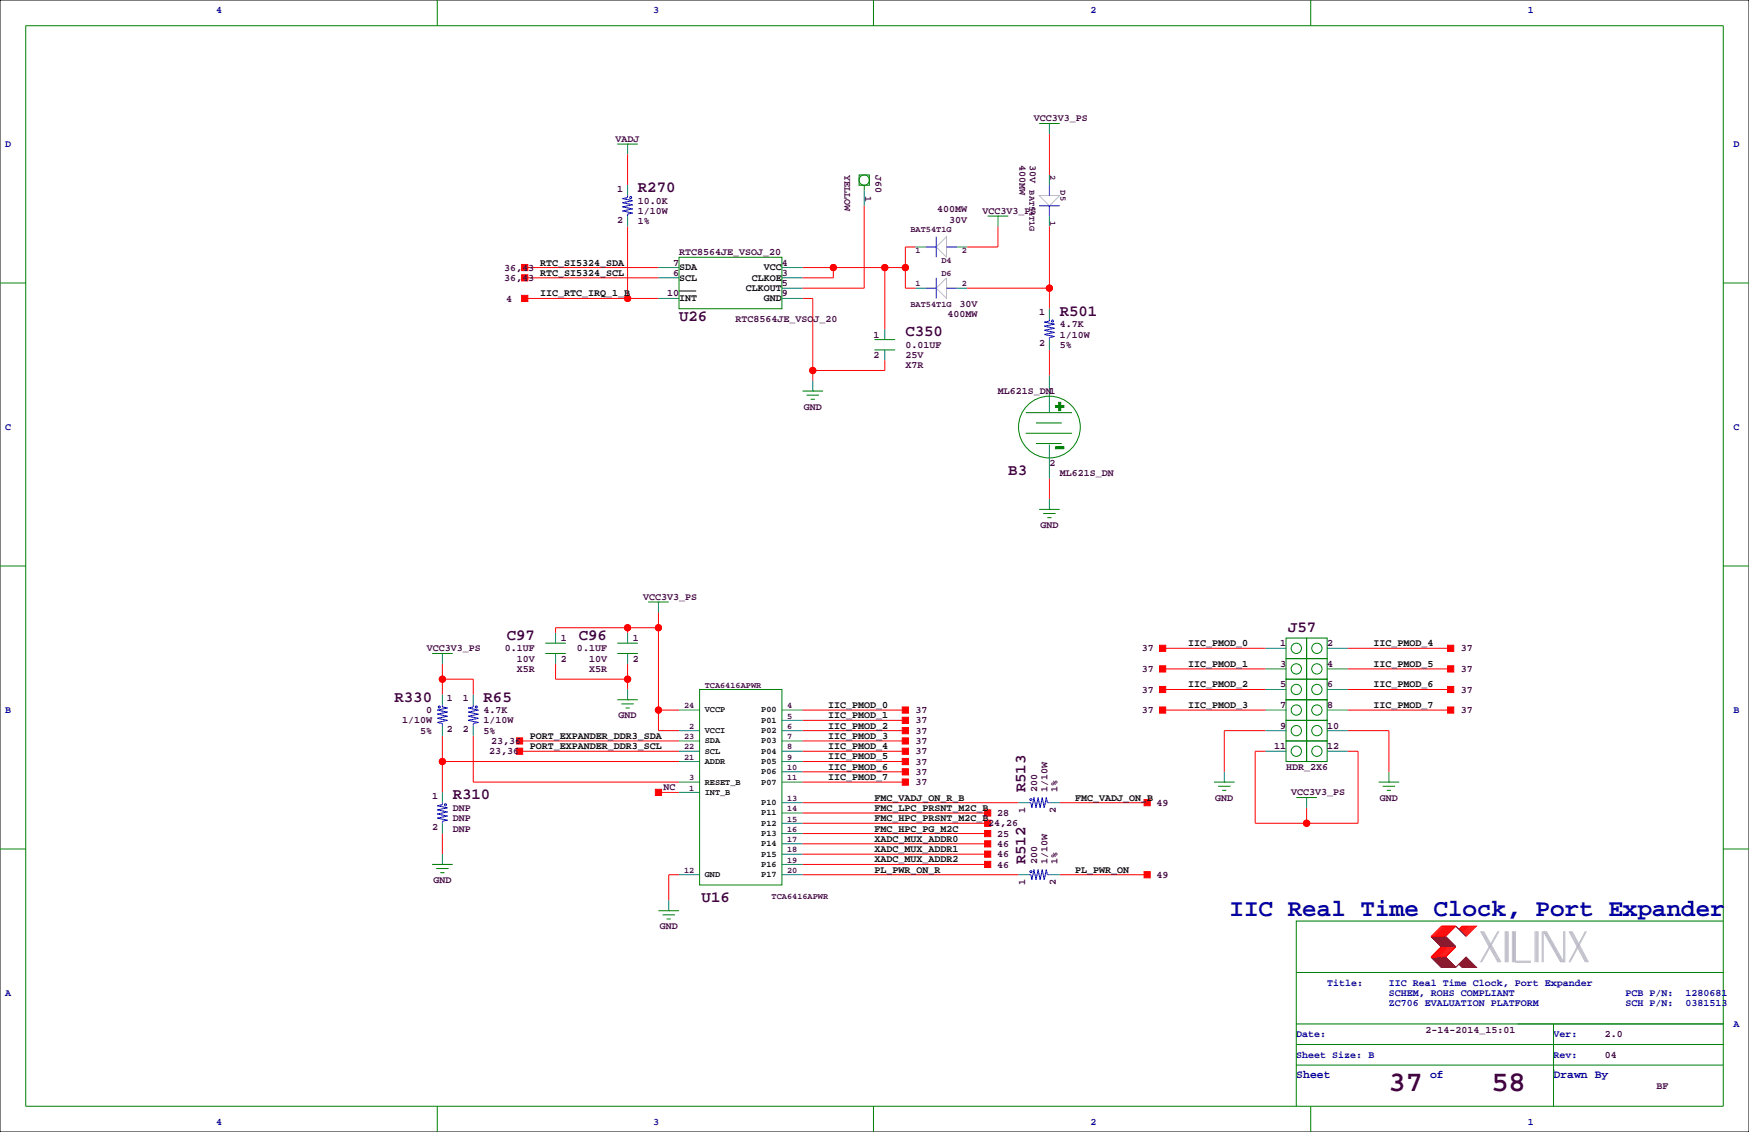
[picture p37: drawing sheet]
<svg xmlns="http://www.w3.org/2000/svg" width="432mm" height="279mm" viewBox="0 0 432 279" stroke-linecap="round" stroke-linejoin="round" font-family="sans-serif">
<defs><g id="words">
<g font-size="7.1" fill="#400040">
<text x="342.8" y="269.3">37</text>
<text x="368.2" y="269.3">58</text>
</g>
<text font-size="6" fill="#0000a0" x="303.5" y="226.1">IIC Real Time Clock, Port Expander</text>
<g font-size="3.9" fill="#400040">
<text x="157.5" y="47.5">R270</text>
<text x="261.6" y="77.9">R501</text>
<text x="167.6" y="79.2">U26</text>
<text x="223.5" y="83">C350</text>
<text x="248.9" y="117.3">B3</text>
<text x="318" y="155.9">J57</text>
<text x="125.1" y="158">C97</text>
<text x="142.9" y="158">C96</text>
<text x="97.4" y="173.2">R330</text>
<text x="119.4" y="173.2">R65</text>
<text x="111.8" y="197.3">R310</text>
<text x="253.2" y="195.6" transform="rotate(-90 253.2 195.6)">R513</text>
<text x="253.2" y="213.4" transform="rotate(-90 253.2 213.4)">R512</text>
<text x="173.2" y="222.7">U16</text>
</g>
<g font-size="2.8" fill="#0000a0">
<text x="320" y="266.1">Sheet</text>
<text x="353.1" y="266.1">of</text>
<text x="383.5" y="266.1">Drawn By</text>
</g>
<g font-size="2.5" fill="#0000a0">
<text x="53.3" y="3.3">4</text>
<text x="161.3" y="3.3">3</text>
<text x="269.2" y="3.3">2</text>
<text x="377.2" y="3.3">1</text>
<text x="1.3" y="36.3">D</text>
<text x="428" y="36.3">D</text>
<text x="1.3" y="106.2">C</text>
<text x="428" y="106.2">C</text>
<text x="1.3" y="176">B</text>
<text x="428" y="176">B</text>
<text x="1.3" y="245.9">A</text>
<text x="327.7" y="243.3">Title:</text>
<text x="342.9" y="245.9">SCHEM, ROHS COMPLIANT</text>
<text x="342.9" y="243.3">IIC Real Time Clock, Port Expander</text>
<text x="401.3" y="245.9">PCB P/N:</text>
<text x="416.1" y="245.9">1280681</text>
<text x="342.9" y="248.4">ZC706 EVALUATION PLATFORM</text>
<text x="401.3" y="248.4">SCH P/N:</text>
<text x="416.1" y="248.4">0381513</text>
<text x="320" y="256">Date:</text>
<text x="383.5" y="256">Ver:</text>
<text x="428" y="253.5">A</text>
<text x="320" y="261.1">Sheet Size: B</text>
<text x="383.5" y="261.1">Rev:</text>
<text x="53.3" y="277.6">4</text>
<text x="161.3" y="277.6">3</text>
<text x="269.2" y="277.6">2</text>
<text x="377.2" y="277.6">1</text>
</g>
<g font-size="2.5" fill="#400040">
<text x="255.3" y="30">VCC3V3_PS</text>
<text x="152" y="35.1">VADJ</text>
<text x="251.7" y="40.6" transform="rotate(90 251.7 40.6)">400MW</text>
<text x="254.2" y="40.6" transform="rotate(90 254.2 40.6)">30V</text>
<text x="152.4" y="47.3">1</text>
<text x="208.5" y="43.2" transform="rotate(90 208.5 43.2)">YELLOW</text>
<text x="216.1" y="43.2" transform="rotate(90 216.1 43.2)">J60</text>
<text x="157.5" y="50.3">10.0K</text>
<text x="157.5" y="52.8">1/10W</text>
<text x="213.6" y="48.3" transform="rotate(90 213.6 48.3)">1</text>
<text x="231.4" y="52.4">400MW</text>
<text x="242.6" y="52.8">VCC3V3_PS</text>
<text x="152.4" y="55">2</text>
<text x="157.5" y="55.4">1%</text>
<text x="234.3" y="55">30V</text>
<text x="166.2" y="65.5">7</text>
<text x="167.6" y="63">RTC8564JE_VSOJ_20</text>
<text x="193" y="65.5">4</text>
<text x="124.5" y="69.3">36,43</text>
<text x="124.5" y="66.8">36,43</text>
<text x="166.2" y="68.1">6</text>
<text x="193" y="70.6">5</text>
<text x="193" y="68.1">3</text>
<text x="125" y="74.4">4</text>
<text x="164.7" y="73.2">10</text>
<text x="193" y="73.2">9</text>
<text x="236.9" y="75.7">30V</text>
<text x="256.5" y="77.8">1</text>
<text x="181.6" y="79.5">RTC8564JE_VSOJ_20</text>
<text x="215.7" y="83.3">1</text>
<text x="233.9" y="78.2">400MW</text>
<text x="261.6" y="83.3">1/10W</text>
<text x="261.6" y="80.8">4.7K</text>
<text x="215.7" y="88.4">2</text>
<text x="223.5" y="88.4">25V</text>
<text x="223.5" y="85.9">0.01UF</text>
<text x="256.5" y="85.4">2</text>
<text x="261.6" y="85.9">5%</text>
<text x="223.5" y="90.9">X7R</text>
<text x="198.4" y="101.1">GND</text>
<text x="246.4" y="97.3">ML621S_DN</text>
<text x="259.1" y="97.3">1</text>
<text x="259.1" y="115.1">2</text>
<text x="261.6" y="117.6">ML621S_DN</text>
<text x="256.9" y="130.3">GND</text>
<text x="158.7" y="148.1">VCC3V3_PS</text>
<text x="105.4" y="160.8">VCC3V3_PS</text>
<text x="124.7" y="160.8">0.1UF</text>
<text x="138.4" y="158.2">1</text>
<text x="142.5" y="160.8">0.1UF</text>
<text x="156.2" y="158.2">1</text>
<text x="281.9" y="160.8">37</text>
<text x="316" y="159.5">1</text>
<text x="327.7" y="159.5">2</text>
<text x="360.7" y="160.8">37</text>
<text x="127.6" y="165.9">X5R</text>
<text x="127.6" y="163.3">10V</text>
<text x="138.4" y="163.3">2</text>
<text x="145.4" y="163.3">10V</text>
<text x="145.4" y="165.9">X5R</text>
<text x="156.2" y="163.3">2</text>
<text x="281.9" y="165.9">37</text>
<text x="316" y="164.6">3</text>
<text x="327.7" y="164.6">4</text>
<text x="360.7" y="165.9">37</text>
<text x="110.3" y="173.1">1</text>
<text x="114.3" y="173.1">1</text>
<text x="281.9" y="170.9">37</text>
<text x="316" y="169.7">5</text>
<text x="327.7" y="169.7">6</text>
<text x="360.7" y="170.9">37</text>
<text x="99.3" y="178.6">1/10W</text>
<text x="105.2" y="176">0</text>
<text x="119.4" y="176">4.7K</text>
<text x="119.4" y="178.6">1/10W</text>
<text x="152.7" y="177.3">GND</text>
<text x="226.1" y="176">37</text>
<text x="226.1" y="178.6">37</text>
<text x="281.9" y="176">37</text>
<text x="316" y="174.8">7</text>
<text x="316" y="179.8">9</text>
<text x="327.7" y="174.8">8</text>
<text x="327.7" y="179.8">10</text>
<text x="360.7" y="176">37</text>
<text x="103.7" y="181.1">5%</text>
<text x="110.3" y="180.7">2</text>
<text x="114.3" y="180.7">2</text>
<text x="119.4" y="181.1">5%</text>
<text x="121.3" y="183.6">23,36</text>
<text x="226.1" y="183.6">37</text>
<text x="226.1" y="181.1">37</text>
<text x="314.5" y="184.9">11</text>
<text x="327.7" y="184.9">12</text>
<text x="120.8" y="186.2">23,36</text>
<text x="226.1" y="191.3">37</text>
<text x="226.1" y="188.7">37</text>
<text x="226.1" y="186.2">37</text>
<text x="317.5" y="190">HDR_2X6</text>
<text x="106.7" y="197.2">1</text>
<text x="163.8" y="195.1">NC</text>
<text x="226.1" y="193.8">37</text>
<text x="256" y="195.6" transform="rotate(-90 256 195.6)">200</text>
<text x="258.6" y="195.6" transform="rotate(-90 258.6 195.6)">1/10W</text>
<text x="261.1" y="195.6" transform="rotate(-90 261.1 195.6)">1%</text>
<text x="300" y="197.6">GND</text>
<text x="318.8" y="196.3">VCC3V3_PS</text>
<text x="340.7" y="197.6">GND</text>
<text x="111.8" y="200.2">DNP</text>
<text x="111.8" y="202.7">DNP</text>
<text x="243.9" y="204">24,26</text>
<text x="246.2" y="201.4">28</text>
<text x="253.1" y="200.7" transform="rotate(-90 253.1 200.7)">1</text>
<text x="260.7" y="200.7" transform="rotate(-90 260.7 200.7)">2</text>
<text x="285.5" y="198.9">49</text>
<text x="106.7" y="204.8">2</text>
<text x="111.8" y="205.2">DNP</text>
<text x="246.2" y="209">46</text>
<text x="246.2" y="206.5">25</text>
<text x="246.2" y="214.1">46</text>
<text x="246.2" y="211.6">46</text>
<text x="256" y="213.4" transform="rotate(-90 256 213.4)">200</text>
<text x="258.6" y="213.4" transform="rotate(-90 258.6 213.4)">1/10W</text>
<text x="261.1" y="213.4" transform="rotate(-90 261.1 213.4)">1%</text>
<text x="107" y="217.9">GND</text>
<text x="253.1" y="218.4" transform="rotate(-90 253.1 218.4)">1</text>
<text x="260.7" y="218.4" transform="rotate(-90 260.7 218.4)">2</text>
<text x="285.5" y="216.7">49</text>
<text x="162.9" y="229.4">GND</text>
<text x="351.9" y="255">2-14-2014_15:01</text>
<text x="396.2" y="256">2.0</text>
<text x="396.2" y="261.1">04</text>
<text x="408.9" y="268.7">BF</text>
</g>
<g font-size="2.5">
<text x="133.3" y="65.5">RTC_SI5324_SDA</text>
<text x="133.3" y="68.1">RTC_SI5324_SCL</text>
<text x="167.6" y="66.7">SDA</text>
<text x="167.6" y="69.3">SCL</text>
<text x="184.1" y="71.8">CLKOUT</text>
<text x="185.6" y="69.3">CLKOE</text>
<text x="188.6" y="66.7">VCC</text>
<text x="133.3" y="73.2">IIC_RTC_IRQ_1_B</text>
<text x="167.6" y="74.4">INT</text>
<text x="188.6" y="74.4">GND</text>
<text x="293.4" y="159.5">IIC_PMOD_0</text>
<text x="339.1" y="159.5">IIC_PMOD_4</text>
<text x="293.4" y="164.6">IIC_PMOD_1</text>
<text x="339.1" y="164.6">IIC_PMOD_5</text>
<text x="293.4" y="169.7">IIC_PMOD_2</text>
<text x="339.1" y="169.7">IIC_PMOD_6</text>
<text x="204.5" y="179.8">IIC_PMOD_2</text>
<text x="204.5" y="174.8">IIC_PMOD_0</text>
<text x="204.5" y="177.3">IIC_PMOD_1</text>
<text x="293.4" y="174.8">IIC_PMOD_3</text>
<text x="339.1" y="174.8">IIC_PMOD_7</text>
<text x="130.8" y="182.4">PORT_EXPANDER_DDR3_SDA</text>
<text x="130.8" y="184.9">PORT_EXPANDER_DDR3_SCL</text>
<text x="204.5" y="184.9">IIC_PMOD_4</text>
<text x="204.5" y="182.4">IIC_PMOD_3</text>
<text x="204.5" y="190">IIC_PMOD_6</text>
<text x="204.5" y="187.5">IIC_PMOD_5</text>
<text x="204.5" y="192.5">IIC_PMOD_7</text>
<text x="215.9" y="197.6">FMC_VADJ_ON_R_B</text>
<text x="265.4" y="197.6">FMC_VADJ_ON_B</text>
<text x="215.9" y="202.7">FMC_HPC_PRSNT_M2C_B</text>
<text x="215.9" y="200.2">FMC_LPC_PRSNT_M2C_B</text>
<text x="215.9" y="207.8">XADC_MUX_ADDR0</text>
<text x="215.9" y="205.2">FMC_HPC_PG_M2C</text>
<text x="215.9" y="215.4">PL_PWR_ON_R</text>
<text x="215.9" y="212.9">XADC_MUX_ADDR2</text>
<text x="215.9" y="210.3">XADC_MUX_ADDR1</text>
<text x="265.4" y="215.4">PL_PWR_ON</text>
</g>
<g font-size="2.1" fill="#400040">
<text x="254.2" y="47" transform="rotate(90 254.2 47)">BAT54T1G</text>
<text x="259.3" y="43.2" transform="rotate(90 259.3 43.2)">2</text>
<text x="261.8" y="47" transform="rotate(90 261.8 47)">D5</text>
<text x="224.8" y="57.3">BAT54T1G</text>
<text x="259.3" y="54.6" transform="rotate(90 259.3 54.6)">1</text>
<text x="226.1" y="62.3">1</text>
<text x="232.4" y="64.9">D4</text>
<text x="237.5" y="62.3">2</text>
<text x="226.1" y="70.7">1</text>
<text x="232.4" y="68.1">D6</text>
<text x="237.5" y="70.7">2</text>
<text x="224.8" y="75.8">BAT54T1G</text>
<text x="174" y="169.7">TCA6416APWR</text>
<text x="168.9" y="174.8">24</text>
<text x="170.2" y="179.9">2</text>
<text x="194.3" y="174.8">4</text>
<text x="194.3" y="177.4">5</text>
<text x="194.3" y="179.9">6</text>
<text x="168.9" y="182.4">23</text>
<text x="168.9" y="185">22</text>
<text x="194.3" y="182.4">7</text>
<text x="194.3" y="185">8</text>
<text x="168.9" y="187.5">21</text>
<text x="194.3" y="187.5">9</text>
<text x="194.3" y="190.1">10</text>
<text x="170.2" y="192.6">3</text>
<text x="170.2" y="195.1">1</text>
<text x="194.3" y="197.7">13</text>
<text x="194.3" y="192.6">11</text>
<text x="194.3" y="200.2">14</text>
<text x="194.3" y="202.8">15</text>
<text x="194.3" y="205.3">16</text>
<text x="194.3" y="207.8">17</text>
<text x="168.9" y="215.5">12</text>
<text x="194.3" y="215.5">20</text>
<text x="194.3" y="210.4">18</text>
<text x="194.3" y="212.9">19</text>
<text x="190.5" y="221.8">TCA6416APWR</text>
</g>
<g font-size="2.1">
<text x="174" y="175.9">VCCP</text>
<text x="188" y="175.9">P00</text>
<text x="188" y="178.4">P01</text>
<text x="174" y="180.9">VCCI</text>
<text x="174" y="183.5">SDA</text>
<text x="188" y="180.9">P02</text>
<text x="188" y="183.5">P03</text>
<text x="174" y="186">SCL</text>
<text x="174" y="188.6">ADDR</text>
<text x="188" y="186">P04</text>
<text x="188" y="188.6">P05</text>
<text x="188" y="191.1">P06</text>
<text x="174" y="193.6">RESET_B</text>
<text x="174" y="196.2">INT_B</text>
<text x="188" y="193.6">P07</text>
<text x="188" y="198.7">P10</text>
<text x="188" y="201.3">P11</text>
<text x="188" y="203.8">P12</text>
<text x="188" y="206.3">P13</text>
<text x="188" y="208.9">P14</text>
<text x="188" y="211.4">P15</text>
<text x="188" y="214">P16</text>
<text x="174" y="216.5">GND</text>
<text x="188" y="216.5">P17</text>
</g>
</g></defs>
<path d="M0 0h431.8v279.4h-431.8zM167.6 71.8h4.3" fill="none" stroke="#000" stroke-width=".25"/>
<g fill="none" stroke="#f00" stroke-width=".25">
<path d="M154.9 38.1v7.6M259.1 33v10.2M154.9 55.9v17.8M213.4 50.8v20.3h-15.3M246.4 55.9v5.1h-7.6M259.1 55.9v20.3M129.5 66h33.1M129.5 68.6h33.1M129.5 73.7h33.1M198.1 66h25.4M198.1 73.7h2.6v20.3M205.7 66v2.6h-7.6"/>
<path d="M218.4 66v15.3M226.1 61h-2.6v10.1h2.6M238.8 71.1h20.3M218.4 88.9v2.5h-17.7M259.1 86.4v6.3M259.1 118.1v5.1M154.9 154.9v1.3M162.6 154.9h-25.4v1.3M162.6 151.1v29.2h5M109.2 167.6h7.6v3.8M109.2 163.8v7.6M137.2 163.8v3.8h17.7"/>
<path d="M154.9 163.8v6.4M162.6 175.3h5M198.1 175.3h25.4M198.1 177.8h25.4M287 175.3h25.4M287 165.1h25.4M287 170.2h25.4M287 160h25.4M332.7 175.3h25.4M332.7 165.1h25.4M332.7 170.2h25.4M332.7 160h25.4"/>
<path d="M109.2 181.6v14M109.2 188h58.4M116.8 181.6v11.4h50.8M128.3 182.9h39.3M128.3 185.4h39.3M162.6 195.6h5M198.1 198.1h53.4M198.1 193h25.4M198.1 188h25.4M198.1 180.3h25.4M198.1 182.9h25.4M198.1 185.4h25.4"/>
<path d="M198.1 190.5h25.4M261.6 198.1h21.6M312.4 180.3h-10.1v10.2M312.4 185.4h-2.5v17.8h25.4v-17.8h-2.6M322.6 199.4v3.8M332.7 180.3h10.2v10.2M109.2 205.7v5.1M167.6 215.9h-2.5v6.3M198.1 215.9h53.4M198.1 203.2h45.7M198.1 200.7h45.7M198.1 205.7h45.7"/>
<path d="M198.1 210.8h45.7M198.1 213.4h45.7M198.1 208.3h45.7M261.6 215.9h21.6M355.9 233.7l-2.6 2.5h3.6l2.5-2.5M355.9 228.6h3.5l-2.5 2.5h-3.6zM356.1 233.7l-2.5 2.5M356.1 228.6l-2.5 2.5M356.4 233.7l-2.6 2.5M356.4 228.6l-2.6 2.5M356.6 233.7l-2.5 2.5M356.6 228.6l-2.5 2.5"/>
<path d="M356.9 233.7l-2.6 2.5M356.9 228.6l-2.6 2.5M357.1 233.7l-2.5 2.5M357.1 228.6l-2.5 2.5M357.4 233.7l-2.6 2.5M357.4 228.6l-2.6 2.5M357.6 233.7l-2.5 2.5M357.6 228.6l-2.5 2.5M357.9 233.7l-2.6 2.5M357.9 228.6l-2.6 2.5M358.1 233.7l-2.5 2.5M358.1 228.6l-2.5 2.5"/>
<path d="M358.4 233.7l-2.5 2.5M358.4 228.6l-2.5 2.5M358.6 233.7l-2.5 2.5M358.6 228.6l-2.5 2.5M358.9 233.7l-2.5 2.5M358.9 228.6l-2.5 2.5M359.2 233.7l-2.6 2.5M359.2 228.6l-2.6 2.5M360.2 229.4l.7-.8h3.6l-2.6 2.5M361.2 228.6l-.8 .8M361.4 228.6l-1 1M361.7 228.6l-1 1"/>
<path d="M361.9 228.6l-1.2 1.3M362.2 228.6l-1.3 1.3M362.5 228.6l-1.6 1.5M362.7 228.6l-1.5 1.5M363 228.6l-1.8 1.8M363.2 228.6l-1.8 1.8M363.5 228.6l-2.1 2M363.7 228.6l-2 2M364 228.6l-2.3 2.3M364.2 228.6l-2.3 2.3"/>
<circle cx="154.9" cy="73.7" r=".76"/>
<circle cx="205.7" cy="66" r=".76"/>
<circle cx="218.4" cy="66" r=".76"/>
<circle cx="223.5" cy="66" r=".76"/>
<circle cx="259.1" cy="71.1" r=".76"/>
<circle cx="200.7" cy="91.4" r=".76"/>
<circle cx="154.9" cy="154.9" r=".76"/>
<circle cx="162.6" cy="154.9" r=".76"/>
<circle cx="109.2" cy="167.6" r=".76"/>
<circle cx="154.9" cy="167.6" r=".76"/>
<circle cx="162.6" cy="175.3" r=".76"/>
<circle cx="109.2" cy="188" r=".76"/>
<circle cx="322.6" cy="203.2" r=".76"/>
</g>
<g fill="none" stroke="#008080" stroke-width=".25">
<path d="M154.9 35.6v2.5M259.1 30.5v2.5M154.9 45.7v2.6M154.9 53.3v2.6M213.4 47v3.8M246.4 53.3v2.6M259.1 43.2v2.5M259.1 53.3v2.6M162.6 73.7h5M162.6 66h5M162.6 68.6h5M193 71.1h5.1"/>
<path d="M193 73.7h5.1M193 66h5.1M193 68.6h5.1M226.1 61h2.5M226.1 71.1h2.5M236.2 61h2.6M236.2 71.1h2.6M259.1 76.2v2.5M200.7 94v2.5M218.4 81.3v2.5M218.4 86.4v2.5M259.1 83.8v2.6"/>
<path d="M259.1 92.7v9.2M259.1 109.7v8.4M259.1 123.2v2.5M137.2 156.2v2.6M154.9 156.2v2.6M162.6 148.6v2.5M109.2 161.3v2.5M109.2 171.4v2.6M109.2 179.1v2.5M116.8 171.4v2.6M116.8 179.1v2.5M137.2 161.3v2.5"/>
<path d="M154.9 161.3v2.5M154.9 170.2v2.5M167.6 175.3h5.1M193 175.3h5.1M193 177.8h5.1M312.4 160h5.1M312.4 165.1h5.1M312.4 170.2h5.1M312.4 175.3h5.1M327.7 160h5M327.7 165.1h5M327.7 170.2h5"/>
<path d="M327.7 175.3h5M109.2 195.6v2.5M167.6 180.3h5.1M167.6 185.4h5.1M167.6 182.9h5.1M167.6 188h5.1M167.6 193h5.1M167.6 195.6h5.1M193 180.3h5.1M193 185.4h5.1M193 198.1h5.1M193 182.9h5.1"/>
<path d="M193 188h5.1M193 190.5h5.1M193 193h5.1M251.5 198.1h2.5M259.1 198.1h2.5M302.3 190.5v2.5M312.4 180.3h5.1M312.4 185.4h5.1M322.6 196.8v2.6M327.7 180.3h5M327.7 185.4h5M342.9 190.5v2.5"/>
<path d="M109.2 203.2v2.5M109.2 210.8v2.6M167.6 215.9h5.1M193 215.9h5.1M193 200.7h5.1M193 203.2h5.1M193 205.7h5.1M193 208.3h5.1M193 210.8h5.1M193 213.4h5.1M251.5 215.9h2.5M259.1 215.9h2.5"/>
<path d="M165.1 222.2v2.6"/>
</g>
<g fill="none" stroke="#c0c0c0" stroke-width=".25">
<path d="M256.5 48.3h5.1l-2.5 2.5zM231.1 61l2.6-2.6v5.1zM231.1 71.1l2.6-2.5v5.1zM365.5 229.9l4.3 7.6M365.8 229.9l4.3 7.6M366 229.9l4.3 7.6M366.3 229.9l4.3 7.6M369.8 229.9l-4.3 7.6M370.1 229.9l-4.3 7.6M371.6 229.9v7.6M371.9 229.9v7.6M372.1 229.9v7.6"/>
<path d="M372.4 229.9v7.6M373.4 229.9v7.6M373.6 229.9v7.6M373.9 229.9v7.6M374.1 229.9v7.6h3.9M374.1 237.2h3.9M379 229.9v7.6M379.2 229.9v7.6M379.5 229.9v7.6M379.7 229.9v7.6M380.7 229.9v7.6M381 237.5v-7.6l4.3 7.6"/>
<path d="M381.3 229.9l4.3 7.6M381.5 229.9l4.3 7.6M381.8 229.9l4.3 7.6v-7.6M386.3 229.9v7.6M387.3 229.9l4.1 7.6M387.6 229.9l4.1 7.6M387.9 229.9l4 7.6M388.1 229.9l4.1 7.6M391.4 229.9l-4.1 7.6M391.7 229.9l-4.1 7.6"/>
</g>
<g fill="none" stroke="#00f" stroke-width=".25">
<path d="M154.9 48.3v.5l-1.2 .2 2.5 .5-2.5 .5 2.5 .5-2.5 .6 2.5 .5-2.5 .5 2.5 .5-1.3 .2v.5M231.1 58.4v5.1M256.5 50.8h5.1M259.1 45.7v2.6M259.1 50.8v2.5M228.6 61h2.5M228.6 71.1h2.5M231.1 68.6v5.1M233.7 61h2.5M233.7 71.1h2.5M259.1 78.7v.5l-1.3 .3 2.5 .5-2.5 .5 2.5 .5-2.5 .5 2.5 .5-2.5 .5 2.5 .6-1.2 .2v.5M109.2 174v.5l1.3 .3-2.6 .5 2.6 .5-2.6 .5 2.6 .5-2.6 .5 2.6 .5-2.6 .5 1.3 .3v.5"/>
<path d="M116.8 174v.5l-1.2 .3 2.5 .5-2.5 .5 2.5 .5-2.5 .5 2.5 .5-2.5 .5 2.5 .5-1.3 .3v.5M109.2 198.1v.5l-1.3 .3 2.6 .5-2.6 .5 2.6 .5-2.6 .5 2.6 .5-2.6 .5 2.6 .5-1.3 .3v.5M254 198.1h.5l.3 1.3 .5-2.6 .5 2.6 .5-2.6 .5 2.6 .5-2.6 .5 2.6 .5-2.6 .3 1.3h.5M254 215.9h.5l.3 1.3 .5-2.6 .5 2.6 .5-2.6 .5 2.6 .5-2.6 .5 2.6 .5-2.6 .3 1.3h.5"/>
<circle cx="155.7" cy="48.8" r=".25"/>
<circle cx="259.8" cy="79.2" r=".25"/>
<circle cx="108.5" cy="174.5" r=".25"/>
<circle cx="117.6" cy="174.5" r=".25"/>
<circle cx="110" cy="198.6" r=".25"/>
<circle cx="254.5" cy="197.4" r=".25"/>
<circle cx="254.5" cy="215.1" r=".25"/>
</g>
<g fill="#f00" stroke="#f00" stroke-width=".25">
<path d="M222.8 177h1.5v1.6h-1.5z" fill-rule="evenodd"/>
<path d="M222.8 174.5h1.5v1.5h-1.5z" fill-rule="evenodd"/>
<path d="M222.8 179.6h1.5v1.5h-1.5z" fill-rule="evenodd"/>
<path d="M222.8 182.1h1.5v1.5h-1.5z" fill-rule="evenodd"/>
<path d="M222.8 184.7h1.5v1.5h-1.5z" fill-rule="evenodd"/>
<path d="M222.8 187.2h1.5v1.5h-1.5z" fill-rule="evenodd"/>
<path d="M222.8 189.7h1.5v1.6h-1.5z" fill-rule="evenodd"/>
<path d="M222.8 192.3h1.5v1.5h-1.5z" fill-rule="evenodd"/>
<path d="M128.8 65.3h1.5v1.5h-1.5z" fill-rule="evenodd"/>
<path d="M128.8 72.9h1.5v1.5h-1.5z" fill-rule="evenodd"/>
<path d="M128.8 67.8h1.5v1.5h-1.5z" fill-rule="evenodd"/>
<path d="M357.4 164.3h1.5v1.6h-1.5z" fill-rule="evenodd"/>
<path d="M286.3 174.5h1.5v1.5h-1.5z" fill-rule="evenodd"/>
<path d="M286.3 169.4h1.5v1.5h-1.5z" fill-rule="evenodd"/>
<path d="M286.3 164.3h1.5v1.6h-1.5z" fill-rule="evenodd"/>
<path d="M286.3 159.3h1.5v1.5h-1.5z" fill-rule="evenodd"/>
<path d="M357.4 159.3h1.5v1.5h-1.5z" fill-rule="evenodd"/>
<path d="M357.4 169.4h1.5v1.5h-1.5z" fill-rule="evenodd"/>
<path d="M357.4 174.5h1.5v1.5h-1.5z" fill-rule="evenodd"/>
<path d="M127.5 184.7h1.5v1.5h-1.5z" fill-rule="evenodd"/>
<path d="M127.5 182.1h1.5v1.5h-1.5z" fill-rule="evenodd"/>
<path d="M161.8 194.8h1.5v1.5h-1.5z" fill-rule="evenodd"/>
<path d="M243.1 199.9h1.5v1.5h-1.5z" fill-rule="evenodd"/>
<path d="M243.1 202.4h1.5v1.6h-1.5z" fill-rule="evenodd"/>
<path d="M243.1 205h1.5v1.5h-1.5z" fill-rule="evenodd"/>
<path d="M243.1 210.1h1.5v1.5h-1.5z" fill-rule="evenodd"/>
<path d="M243.1 212.6h1.5v1.5h-1.5z" fill-rule="evenodd"/>
<path d="M243.1 207.5h1.5v1.5h-1.5z" fill-rule="evenodd"/>
<path d="M282.4 197.4h1.6v1.5h-1.6z" fill-rule="evenodd"/>
<path d="M282.4 215.1h1.6v1.6h-1.6z" fill-rule="evenodd"/>
<circle cx="109.2" cy="167.6" r=".76"/>
<circle cx="109.2" cy="188" r=".76"/>
<circle cx="154.9" cy="154.9" r=".76"/>
<circle cx="162.6" cy="154.9" r=".76"/>
<circle cx="162.6" cy="175.3" r=".76"/>
<circle cx="154.9" cy="167.6" r=".76"/>
<circle cx="205.7" cy="66" r=".76"/>
<circle cx="218.4" cy="66" r=".76"/>
<circle cx="223.5" cy="66" r=".76"/>
<circle cx="200.7" cy="91.4" r=".76"/>
<circle cx="154.9" cy="73.7" r=".76"/>
<circle cx="322.6" cy="203.2" r=".76"/>
<circle cx="259.1" cy="71.1" r=".76"/>
</g>
<g fill="none" stroke="#008000" stroke-width=".25">
<path d="M6.3 6.4h419.1v266.6h-419.1zM107.9 0v6.4M215.6 0v6.4M323.6 0v6.4M152.4 35.6h5.1M154.9 35.6h.1M256.5 30.5h5.1M259.1 30.5h.1M212.1 43.2h2.5v2.5h-2.5zM213.4 45.7v1.3M243.8 53.3h5.1M246.4 53.3h.1"/>
<path d="M0 69.8h6.3M167.6 63.5h25.4v12.7h-25.4zM425.4 69.8h6.4M198.1 96.5h5.1M199.1 97.5h3.1M200.2 98.6h1M200.7 96.5h.1M215.9 86.4h5.1M215.9 83.8h5.1M259.1 97.8h.1M248.9 100.3h.1M253.2 101.9h11.5"/>
<path d="M253.2 106.9h11.5M255.8 109.5h6.3M255.8 104.4h6.3M0 139.7h6.3M256.5 125.7h5.1M257.6 126.7h3M258.6 127.8h1M259.1 125.7h.1M425.4 139.7h6.4M134.6 158.8h5.1M152.4 158.8h5.1M160 148.6h5.1"/>
<path d="M162.6 148.6h.1M317.5 157.5h5.1v5.1h-5.1zM322.6 157.5h5.1v5.1h-5.1zM106.7 161.3h5.1M109.2 161.3h.1M134.6 161.3h5.1M152.4 161.3h5.1M152.4 172.7h5.1M153.4 173.7h3.1M154.4 174.8h1M154.9 172.7h.1M172.7 170.2h20.3v48.2h-20.3z"/>
<path d="M317.5 177.8h5.1v5.1h-5.1zM317.5 172.7h5.1v5.1h-5.1zM317.5 167.6h5.1v5.1h-5.1zM317.5 162.6h5.1v5h-5.1zM322.6 177.8h5.1v5.1h-5.1zM322.6 172.7h5.1v5.1h-5.1zM322.6 167.6h5.1v5.1h-5.1zM322.6 162.6h5.1v5h-5.1zM299.7 193h5.1M300.7 194.1h3.1M301.8 195.1h1M302.3 193h.1"/>
<path d="M317.5 182.9h5.1v5.1h-5.1zM320 196.8h5.1M322.6 182.9h5.1v5.1h-5.1zM322.6 196.8h.1M340.4 193h5M341.4 194.1h3M342.4 195.1h1M342.9 193h.1M0 209.5h6.3M106.7 213.4h5.1M107.7 214.4h3M108.7 215.4h1"/>
<path d="M109.2 213.4h.1M425.4 209.5h6.4M162.6 224.8h5M163.6 225.8h3M164.6 226.8h1M165.1 224.8h.1M425.4 227.3h-105.4v35.6M320 257.8h105.4M320 252.7h105.4M320 240h105.4M383.5 252.7v20.3M107.9 273v6.4"/>
<path d="M215.6 273v6.4M320 262.9v10.1M320 262.9h105.4M323.6 273v6.4M383.5 264.2h.1"/>
<circle cx="213.4" cy="44.4" r="1.27"/>
<circle cx="259.1" cy="105.4" r="7.6"/>
<circle cx="320" cy="170.2" r="1.27"/>
<circle cx="320" cy="165.1" r="1.27"/>
<circle cx="320" cy="160" r="1.27"/>
<circle cx="320" cy="175.3" r="1.27"/>
<circle cx="325.1" cy="165.1" r="1.27"/>
<circle cx="325.1" cy="160" r="1.27"/>
<circle cx="325.1" cy="170.2" r="1.27"/>
<circle cx="325.1" cy="175.3" r="1.27"/>
<circle cx="320" cy="185.4" r="1.27"/>
<circle cx="320" cy="180.3" r="1.27"/>
<circle cx="325.1" cy="185.4" r="1.27"/>
<circle cx="325.1" cy="180.3" r="1.27"/>
</g>
<g fill="none" stroke="#800000" stroke-width=".25">
<path d="M353.3 236.2l2.6 2.6h3.5M353.3 231.1l2.6 2.6M353.6 231.1l2.5 2.6M353.6 236.2l2.5 2.6M353.8 231.1l2.6 2.6M353.8 236.2l2.6 2.6M354.1 231.1l2.5 2.6M354.1 236.2l2.5 2.6M354.3 231.1l2.6 2.6M354.3 236.2l2.6 2.6M354.6 231.1l2.5 2.6M354.6 236.2l2.5 2.6"/>
<path d="M354.8 231.1l2.6 2.6M354.8 236.2l2.6 2.6M355.1 231.1l2.5 2.6M355.1 236.2l2.5 2.6M355.3 231.1l2.6 2.6M355.3 236.2l2.6 2.6M355.6 231.1l2.5 2.6M355.6 236.2l2.5 2.6M355.9 231.1l2.5 2.6M355.9 236.2l2.5 2.6M356.1 231.1l2.5 2.6M356.1 236.2l2.5 2.6"/>
<path d="M356.4 231.1l2.5 2.6M356.4 236.2l2.5 2.6M356.6 231.1l2.6 2.6M356.6 236.2l2.6 2.6M356.9 231.1l2.5 2.6M356.9 236.2l2.5 2.6M359.4 228.6l2.5 2.5M360.2 238l.7 .8h3.6l-2.6-2.6-2.5 2.6M360.4 237.7l1 1.1M360.4 238l.8 .8M360.7 237.5l1.2 1.3M360.7 237.7l1 1.1"/>
<path d="M360.9 237.2l1.6 1.6M360.9 237.5l1.3 1.3M361.2 237l1.8 1.8M361.2 237.2l1.5 1.6M361.4 236.7l2.1 2.1M361.4 237l1.8 1.8M361.7 236.5l2.3 2.3M361.7 236.7l2 2.1M361.9 236.5l2.3 2.3"/>
</g>
<g fill="#008000" stroke="#008000" stroke-width=".25">
<path d="M260.6 110.2h2v.5h-2z" fill-rule="evenodd"/>
<path d="M260.6 100.1h.8v-.8h.5v.8h.7v.5h-.7v.7h-.5v-.7h-.8z" fill-rule="evenodd"/>
</g>
<use href="#words"/>
</svg>
